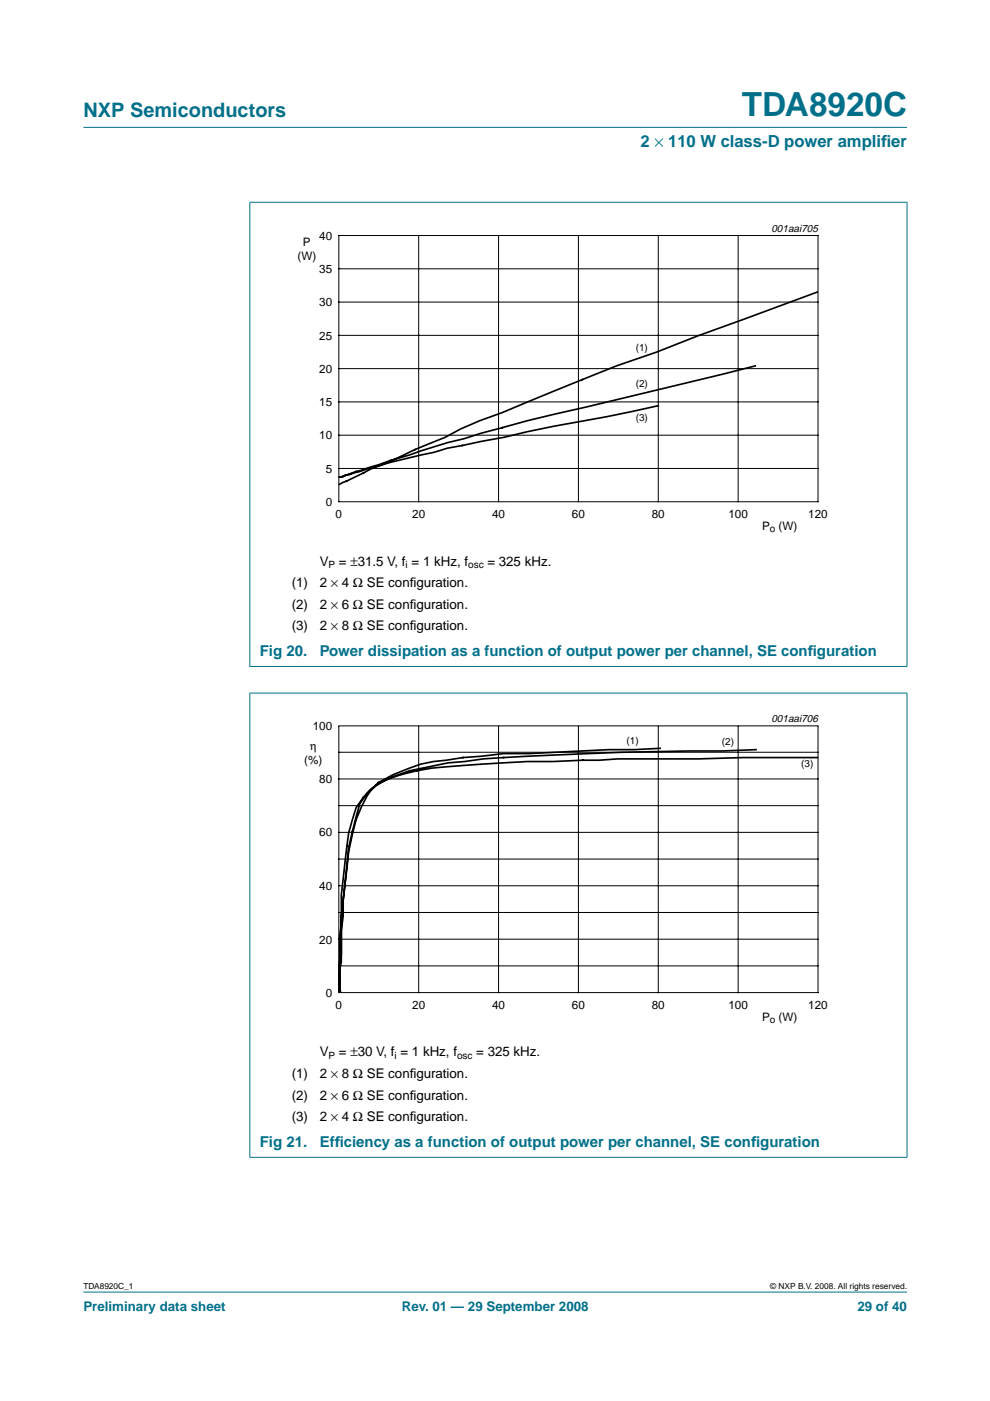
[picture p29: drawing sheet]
<svg xmlns="http://www.w3.org/2000/svg" width="210mm" height="297mm" viewBox="0 0 210 297" stroke-linecap="round" stroke-linejoin="round" font-family="sans-serif">
<defs><g id="words">
<text font-size="7.1" fill="#00708a" x="157.3" y="24.7">TDA8920C</text>
<text font-size="4.2" fill="#00708a" x="17.7" y="24.9">NXP Semiconductors</text>
<g font-size="3.5" fill="#00708a">
<text x="135.8" y="31.1">2 × 110 W class-D power amplif</text>
<text x="186.8" y="31.1">ier</text>
</g>
<g font-size="3.2" fill="#00708a">
<text x="55.1" y="139.2">Fig 20.</text>
<text x="67.8" y="139.2">Power dissipation as a function of output power per channel, SE conf</text>
<text x="171.3" y="139.2">iguration</text>
<text x="55.1" y="243.3">Fig 21.</text>
<text x="67.8" y="243.3">Eff</text>
<text x="71" y="243.3">iciency as a function of output power per channel, SE conf</text>
<text x="159.2" y="243.3">iguration</text>
</g>
<g font-size="2.8">
<text x="67.8" y="119.9">V</text>
<text x="71.9" y="119.9">= ±31.5 V, f = 1 kHz, f</text>
<text x="103.3" y="119.9">= 325 kHz.</text>
<text x="61.9" y="124.5">(1)</text>
<text x="67.8" y="124.5">2 × 4 Ω SE conf</text>
<text x="86.9" y="124.5">iguration.</text>
<text x="61.9" y="129.1">(2)</text>
<text x="67.8" y="129.1">2 × 6 Ω SE conf</text>
<text x="86.9" y="129.1">iguration.</text>
<text x="61.9" y="133.7">(3)</text>
<text x="67.8" y="133.7">2 × 8 Ω SE conf</text>
<text x="86.9" y="133.7">iguration.</text>
<text x="67.8" y="224">V</text>
<text x="71.9" y="224">= ±30 V, f = 1 kHz, f</text>
<text x="101" y="224">= 325 kHz.</text>
<text x="61.9" y="228.6">(1)</text>
<text x="61.9" y="233.1">(2)</text>
<text x="67.8" y="228.6">2 × 8 Ω SE conf</text>
<text x="67.8" y="233.1">2 × 6 Ω SE conf</text>
<text x="86.9" y="228.6">iguration.</text>
<text x="86.9" y="233.1">iguration.</text>
<text x="61.9" y="237.7">(3)</text>
<text x="67.8" y="237.7">2 × 4 Ω SE conf</text>
<text x="86.9" y="237.7">iguration.</text>
</g>
<g font-size="2.8" fill="#00708a">
<text x="17.7" y="278">Preliminary data sheet</text>
<text x="85.2" y="278">Rev. 01 — 29 September 2008</text>
<text x="181.8" y="278">29 of 40</text>
</g>
<g font-size="2.5">
<text x="64.2" y="52.2">P</text>
<text x="67.7" y="50.8">40</text>
<text x="63.1" y="55.2">(W)</text>
<text x="67.7" y="57.9">35</text>
<text x="67.7" y="64.9">30</text>
<text x="67.7" y="72">25</text>
<text x="67.7" y="79">20</text>
<text x="67.7" y="86.1">15</text>
<text x="67.7" y="93.1">10</text>
<text x="69.1" y="100.2">5</text>
<text x="69.1" y="107.2">0</text>
<text x="71.2" y="109.8">0</text>
<text x="87.4" y="109.8">20</text>
<text x="104.3" y="109.8">40</text>
<text x="121.3" y="109.8">60</text>
<text x="138.2" y="109.8">80</text>
<text x="154.4" y="109.8">100</text>
<text x="161.6" y="112.4">P</text>
<text x="165.1" y="112.4">(W)</text>
<text x="171.4" y="109.8">120</text>
<text x="66.3" y="154.9">100</text>
<text x="65.7" y="159">η</text>
<text x="64.5" y="162">(%)</text>
<text x="67.7" y="165.9">80</text>
<text x="67.7" y="177.3">60</text>
<text x="67.7" y="188.7">40</text>
<text x="67.7" y="200.1">20</text>
<text x="69.1" y="211.3">0</text>
<text x="71.2" y="213.8">0</text>
<text x="87.4" y="213.8">20</text>
<text x="104.3" y="213.8">40</text>
<text x="121.3" y="213.8">60</text>
<text x="138.2" y="213.8">80</text>
<text x="154.4" y="213.8">100</text>
<text x="171.4" y="213.8">120</text>
<text x="161.6" y="216.4">P</text>
<text x="165.1" y="216.4">(W)</text>
</g>
<g font-size="2.2">
<text x="163.6" y="49.1">001aai705</text>
<text x="163.6" y="153.2">001aai706</text>
</g>
<g font-size="2.1">
<text x="134.8" y="74.3">(1)</text>
<text x="134.8" y="82">(2)</text>
<text x="134.8" y="89.2">(3)</text>
<text x="163.2" y="112.9">o</text>
<text x="69.7" y="120.4">P</text>
<text x="86" y="120.4">i</text>
<text x="99.3" y="120.4">osc</text>
<text x="132.9" y="157.8">(1)</text>
<text x="153.1" y="158">(2)</text>
<text x="169.9" y="162.7">(3)</text>
<text x="163.2" y="216.9">o</text>
<text x="69.7" y="224.5">P</text>
<text x="83.7" y="224.5">i</text>
<text x="96.9" y="224.5">osc</text>
</g>
<g font-size="1.8">
<text x="17.7" y="273.4">TDA8920C_1</text>
<text x="163.3" y="273.4">© NXP B.V. 2008. All rights reserved.</text>
</g>
</g></defs>
<g fill="#00708a" stroke="#00708a" stroke-width=".21">
<path d="M17.7 273.9h174.6z"/>
<path d="M17.7 27h174.6z"/>
<path d="M53 42.9v98.4z"/>
<path d="M192.3 42.9v98.4z"/>
<path d="M52.9 42.9h139.5z"/>
<path d="M52.9 141.3h139.5z"/>
<path d="M53 147v98.3z"/>
<path d="M192.3 147v98.3z"/>
<path d="M52.9 146.9h139.5z"/>
<path d="M52.9 245.4h139.5z"/>
</g>
<path d="M59.1 47.1h127v66.3h-127z" fill="none" stroke="#fff" stroke-width=".21"/>
<g fill="none" stroke="#000" stroke-width=".21">
<path d="M71.8 49.9h101.6v56.5h-101.6zM71.8 57h101.6M88.8 49.9v56.5M105.7 49.9v56.5M122.6 49.9v56.5M139.6 49.9v56.5M156.5 49.9v56.5M71.8 78.2h101.6M71.8 71.1h101.6M71.8 64h101.6M71.8 99.3h101.6M71.8 92.3h101.6"/>
<path d="M71.8 85.2h101.6"/>
</g>
<path d="M160.1 77.6l-28.6 7a573.1 573.1 0 0 0-42.3 11l-17 5.5M173.3 61.9l-25.3 9.3-8.8 3.5-8.5 2.9-24.2 9.9-4.8 1.7-4.1 1.8-3.2 1.7a141.6 141.6 0 0 0-13.3 5.8l-2.4 .9-6.7 3.3M139.6 86l-10.9 2.3-11.3 2.1-10.5 2.3-12.1 2.3-2.8 .9a143.8 143.8 0 0 0-17.7 4.7l-2.1 .5M72 101.1h.1M72 101.1h.2M72.1 101.1h.1" fill="none" stroke="#000" stroke-width=".35"/>
<g fill="#fff">
<path d="M134.6 72.4h2.9v2.6h-2.9z"/>
<path d="M134.6 80.1h2.9v2.6h-2.9z"/>
<path d="M134.6 87.7h2.9v2.6h-2.9z"/>
</g>
<path d="M59.1 151.2h127v66.3h-127z" fill="none" stroke="#fff" stroke-width=".21"/>
<g fill="none" stroke="#000" stroke-width=".21">
<path d="M71.8 154v56.2M71.8 159.5h101.6M71.8 153.9h101.6M88.8 154v56.4M105.7 154v56.4M122.6 154v56.4M139.6 154v56.4M156.5 154v56.4M173.4 154v56.4h-101.6M71.8 165.2h101.6M71.8 176.5h101.6M71.8 170.8h101.6"/>
<path d="M71.8 199.1h101.6M71.8 193.5h101.6M71.8 187.8h101.6M71.8 182.1h101.6M71.8 204.8h101.6"/>
</g>
<g fill="#fff">
<path d="M132.7 155.8h2.8v2.7h-2.8z"/>
<path d="M152.9 156.1h2.8v2.6h-2.8z"/>
<path d="M169.7 161.1h2.9v2.6h-2.9z"/>
</g>
<path d="M140 158.7l-5.5 .2h-5.5l-16.8 .9h-5.4l-8.6 .8-6.3 .9a38.2 38.2 0 0 0-11.7 4.4l-2.4 2.3-1.5 2.2-2.4 9.3-1.5 14.5v9.8l-.4 1.7v4.3M160.3 158.9l-7 .3a830 830 0 0 0-50.8 1.7l-3.9 .6-3.6 .2-8.2 1.7-3.9 1.4-3.1 1.7-1.2 1.1a24.5 24.5 0 0 0-3.9 9.3l-.8 3.6-1.1 10.4v3.3l-.4 3.1v5l-.4 1.7v6.2M173.3 160.6h-15.7l-9.4 .3h-17.2l-3.9 .3-9.8 .3a266.1 266.1 0 0 0-22.7 1.1 44.2 44.2 0 0 0-13.6 3.1l-2.4 1.6-1.5 1.7-1.6 2.3a36.8 36.8 0 0 0-2.3 11.4l-.8 7v6.2l-.4 2.8v11.5M72 210.2h.1M72 210.1v.1" fill="none" stroke="#000" stroke-width=".35"/>
<use href="#words"/>
</svg>
